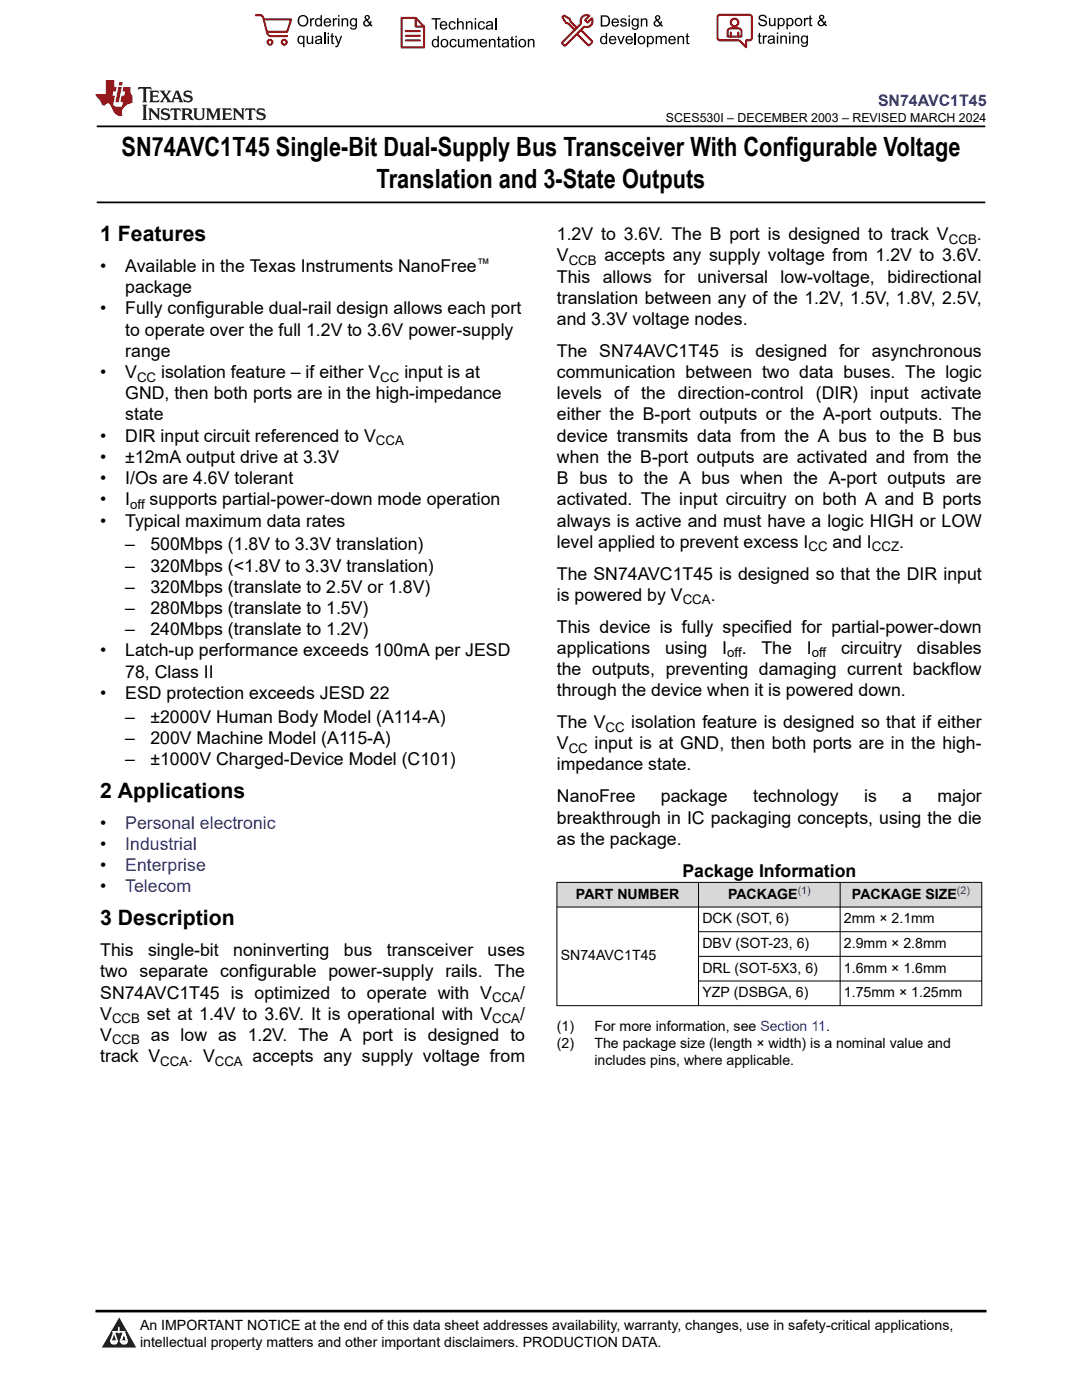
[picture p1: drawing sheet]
<svg xmlns="http://www.w3.org/2000/svg" width="216mm" height="279mm" viewBox="0 0 216 279" stroke-linecap="round" stroke-linejoin="round" font-family="sans-serif">
<defs><g id="words">
<g font-size="5.3">
<text x="24.3" y="31.2">SN74AVC1T45 Single-Bit Dual-Supply Bus Transceiver With Configurable Voltage</text>
<text x="75.2" y="37.5">Translation and 3-State Outputs</text>
</g>
<g font-size="4.2">
<text x="20" y="48.1">1 Features</text>
<text x="20" y="159.3">2 Applications</text>
<text x="20" y="184.7">3 Description</text>
</g>
<g font-size="3.5">
<text x="111.1" y="47.9">1.2V to 3.6V. The B port is designed to track V</text>
<text x="194.9" y="47.9">.</text>
<text x="111.1" y="52.2">V</text>
<text x="120.6" y="52.2">accepts any supply voltage from 1.2V to 3.6V.</text>
<text x="20" y="54.3">•</text>
<text x="25" y="54.3">Available in the Texas Instruments NanoFree</text>
<text x="25" y="58.5">package</text>
<text x="111.1" y="56.4">This</text>
<text x="120.3" y="56.4">allows</text>
<text x="132.6" y="56.4">for universal</text>
<text x="155.8" y="56.4">low-voltage,</text>
<text x="177.1" y="56.4">bidirectional</text>
<text x="20" y="62.8">•</text>
<text x="25" y="62.8">Fully configurable dual-rail design allows each port</text>
<text x="111.1" y="60.6">translation between any of the 1.2V, 1.5V, 1.8V, 2.5V,</text>
<text x="111.1" y="64.9">and 3.3V voltage nodes.</text>
<text x="25" y="67">to operate over the full 1.2V to 3.6V power-supply</text>
<text x="25" y="71.2">range</text>
<text x="111.1" y="71.2">The SN74AVC1T45 is designed for asynchronous</text>
<text x="20" y="75.5">•</text>
<text x="25" y="75.5">V</text>
<text x="32.2" y="75.5">isolation feature – if either V</text>
<text x="80.7" y="75.5">input is at</text>
<text x="111.1" y="75.5">communication between two data buses. The logic</text>
<text x="25" y="79.7">GND, then both ports are in the high-impedance</text>
<text x="25" y="83.9">state</text>
<text x="111.1" y="83.9">either the B-port outputs or the A-port outputs. The</text>
<text x="111.1" y="79.7">levels of the direction-control (DIR) input activate</text>
<text x="20" y="88.2">•</text>
<text x="25" y="88.2">DIR input circuit referenced to V</text>
<text x="111.1" y="88.2">device transmits data from the A bus to the B bus</text>
<text x="20" y="92.4">•</text>
<text x="25" y="92.4">±12mA output drive at 3.3V</text>
<text x="111.1" y="92.4">when the B-port outputs are activated and from the</text>
<text x="20" y="96.6">•</text>
<text x="20" y="100.9">•</text>
<text x="25" y="96.6">I/Os are 4.6V tolerant</text>
<text x="25" y="100.9">I</text>
<text x="29.9" y="100.9">supports partial-power-down mode operation</text>
<text x="111.1" y="96.6">B bus to the A bus when the A-port outputs are</text>
<text x="111.1" y="100.9">activated. The input circuitry on both A and B ports</text>
<text x="20" y="105.1">•</text>
<text x="25" y="105.1">Typical maximum data rates</text>
<text x="111.1" y="105.1">always is active and must have a logic HIGH or LOW</text>
<text x="25" y="109.8">–</text>
<text x="30" y="109.8">500Mbps (1.8V to 3.3V translation)</text>
<text x="111.1" y="109.3">level applied to prevent excess I</text>
<text x="166.1" y="109.3">and I</text>
<text x="179.4" y="109.3">.</text>
<text x="25" y="114.1">–</text>
<text x="25" y="118.3">–</text>
<text x="30" y="114.1">320Mbps (&lt;1.8V to 3.3V translation)</text>
<text x="30" y="118.3">320Mbps (translate to 2.5V or 1.8V)</text>
<text x="111.1" y="115.7">The SN74AVC1T45 is designed so that the DIR input</text>
<text x="111.1" y="119.9">is powered by V</text>
<text x="141.8" y="119.9">.</text>
<text x="25" y="122.5">–</text>
<text x="30" y="122.5">280Mbps (translate to 1.5V)</text>
<text x="20" y="131">•</text>
<text x="25" y="126.8">–</text>
<text x="25" y="131">Latch-up performance exceeds 100mA per JESD</text>
<text x="30" y="126.8">240Mbps (translate to 1.2V)</text>
<text x="111.1" y="126.3">This device is fully specified for partial-power-down</text>
<text x="111.1" y="130.5">applications</text>
<text x="132.7" y="130.5">using</text>
<text x="144.1" y="130.5">I</text>
<text x="148" y="130.5">.</text>
<text x="152" y="130.5">The</text>
<text x="161" y="130.5">I</text>
<text x="167.8" y="130.5">circuitry</text>
<text x="183" y="130.5">disables</text>
<text x="25" y="135.2">78, Class II</text>
<text x="111.1" y="134.7">the outputs, preventing damaging current backflow</text>
<text x="20" y="139.5">•</text>
<text x="25" y="139.5">ESD protection exceeds JESD 22</text>
<text x="111.1" y="139">through the device when it is powered down.</text>
<text x="25" y="144.2">–</text>
<text x="25" y="148.5">–</text>
<text x="30" y="144.2">±2000V Human Body Model (A114-A)</text>
<text x="30" y="148.5">200V Machine Model (A115-A)</text>
<text x="111.1" y="149.5">V</text>
<text x="111.1" y="145.3">The V</text>
<text x="118.6" y="149.5">input is at GND, then both ports are in the high-</text>
<text x="125.9" y="145.3">isolation feature is designed so that if either</text>
<text x="25" y="152.7">–</text>
<text x="30" y="152.7">±1000V Charged-Device Model (C101)</text>
<text x="111.1" y="153.8">impedance state.</text>
<text x="111.1" y="160.1">NanoFree</text>
<text x="131.9" y="160.1">package</text>
<text x="150.3" y="160.1">technology</text>
<text x="172.4" y="160.1">is</text>
<text x="180" y="160.1">a</text>
<text x="187.1" y="160.1">major</text>
<text x="20" y="165.4">•</text>
<text x="111.1" y="164.4">breakthrough in IC packaging concepts, using the die</text>
<text x="20" y="169.6">•</text>
<text x="20" y="173.9">•</text>
<text x="111.1" y="168.6">as the package.</text>
<text x="20" y="178.1">•</text>
<text x="136.2" y="174.9">Package Information</text>
<text x="20" y="190.8">This</text>
<text x="29.5" y="190.8">single-bit</text>
<text x="46.5" y="190.8">noninverting</text>
<text x="68.6" y="190.8">bus</text>
<text x="77.2" y="190.8">transceiver</text>
<text x="97.3" y="190.8">uses</text>
<text x="20" y="195">two separate configurable power-supply rails. The</text>
<text x="20" y="203.5">V</text>
<text x="20" y="199.3">SN74AVC1T45 is optimized to operate with V</text>
<text x="29.3" y="203.5">set at 1.4V to 3.6V. It is operational with V</text>
<text x="103.8" y="199.3">/</text>
<text x="103.8" y="203.5">/</text>
<text x="20" y="207.7">V</text>
<text x="30.1" y="207.7">as low as 1.2V. The A port is designed to</text>
<text x="20" y="212">track V</text>
<text x="37.6" y="212">. V</text>
<text x="50.4" y="212">accepts any supply voltage from</text>
</g>
<g font-size="3.5" fill="#00f">
<text x="25" y="165.4">Personal electronic</text>
<text x="25" y="169.6">Industrial</text>
<text x="25" y="173.9">Enterprise</text>
<text x="25" y="178.1">Telecom</text>
</g>
<text font-size="3.2" fill="#00f" x="175.2" y="21.1">SN74AVC1T45</text>
<g font-size="2.8">
<text x="114.9" y="179.4">PART NUMBER</text>
<text x="145.3" y="179.4">PACKAGE</text>
<text x="170" y="179.4">PACKAGE SIZE</text>
<text x="140.2" y="184.3">DCK (SOT, 6)</text>
<text x="168.4" y="184.3">2mm × 2.1mm</text>
<text x="111.9" y="191.7">SN74AVC1T45</text>
<text x="140.2" y="189.2">DBV (SOT-23, 6)</text>
<text x="168.4" y="189.2">2.9mm × 2.8mm</text>
<text x="140.2" y="194.1">DRL (SOT-5X3, 6)</text>
<text x="168.4" y="194.1">1.6mm × 1.6mm</text>
<text x="140.2" y="199.1">YZP (DSBGA, 6)</text>
<text x="168.4" y="199.1">1.75mm × 1.25mm</text>
<text x="111.1" y="205.9">(1)</text>
<text x="111.1" y="209.2">(2)</text>
<text x="118.6" y="205.9">For more information, see Section 11.</text>
<text x="118.6" y="209.2">The package size (length × width) is a nominal value and</text>
<text x="118.6" y="212.6">includes pins, where applicable.</text>
<text x="27.9" y="265.5">An IMPORTANT NOTICE at the end of this data sheet addresses availability, warranty, changes, use in safety-critical applications,</text>
<text x="27.9" y="268.9">intellectual property matters and other important disclaimers. PRODUCTION DATA.</text>
</g>
<g font-size="2.6">
<text x="95.1" y="53.4">™</text>
<text x="113.5" y="52.9">CCB</text>
<text x="189.3" y="48.6">CCB</text>
<text x="27.4" y="76.2">CC</text>
<text x="75.9" y="76.2">CC</text>
<text x="75" y="88.9">CCA</text>
<text x="26" y="101.6">off</text>
<text x="161.3" y="110">CC</text>
<text x="174" y="110">CCZ</text>
<text x="136.2" y="120.6">CCA</text>
<text x="145.1" y="131.2">off</text>
<text x="162" y="131.2">off</text>
<text x="120.8" y="146">CC</text>
<text x="113.5" y="150.2">CC</text>
<text x="98.2" y="200">CCA</text>
<text x="22.4" y="204.2">CCB</text>
<text x="22.4" y="208.4">CCB</text>
<text x="98.2" y="204.2">CCA</text>
<text x="32" y="212.7">CCA</text>
<text x="42.9" y="212.7">CCA</text>
</g>
<text font-size="2.5" x="132.9" y="24.3">SCES530I – DECEMBER 2003 – REVISED MARCH 2024</text>
<g font-size="2.1" fill="#00f">
<text x="159.2" y="178.4">(1)</text>
<text x="191" y="178.4">(2)</text>
</g>
</g></defs>
<path d="M19.3 25.2h177.3M19.3 40.4h177.3" fill="none" stroke="#000" stroke-width=".35"/>
<g fill="#d8d8d8">
<path d="M111.1 176.1h84.8v4.9h-84.8z" fill-rule="evenodd"/>
<path d="M111.2 176.2h28.1v4.8h-28.1z" fill-rule="evenodd"/>
<path d="M139.4 176.2h28.2v4.8h-28.2z" fill-rule="evenodd"/>
<path d="M167.7 176.2h28.1v4.8h-28.1z" fill-rule="evenodd"/>
</g>
<path d="M111.1 176.1h84.9M111.1 176v24.8M139.4 176v24.8M167.6 176v24.8M195.9 176v24.8M111.1 181h84.9M139.4 185.9h56.6M139.4 190.9h56.6M139.4 195.8h56.6M111.1 200.7h84.9" fill="none" stroke="#000" stroke-width=".2"/>
<path d="M0 0h215.9v23.8h-215.9z" fill-rule="evenodd" fill="#fff"/>
<path d="M27.7 17.4l-.2 .6 .5-.3h.6v.1v2.2l-.2 .4h1l-.2-.4v-2.2v-.1h.5l.5 .3-.1-.6zM29.8 18.1l.2 .4v1.5l-.2 .4h1.9l.1-.6a1.08 1.08 0 0 1-1.3 .2v-.7h.6l.4 .2v-.6l-.4 .2h-.6v-.6l.2-.1a1 1 0 0 1 1 .2l-.1-.5zM31.8 18.1l1 1.1-1 1.2h.9l-.2-.2 .4-.7 .5 .7-.2 .2h1.6l-.2-.2 .1-.4h1l.1 .4-.1 .2h.9l-.2-.3-.8-2h-.5l-1 2.2-.8-1.1 .9-1.1h-.8l.2 .2-.5 .7-.3-.7 .1-.2zM35.2 18.5l.4 1h-.8zM36.8 18.2a.65 .65 0 0 0-.2 .7 .65 .65 0 0 0 .6 .5l.7 .2 .1 .2a.79 .79 0 0 1-.7 .4 .79 .79 0 0 1-.7-.5l.1 .7 .2-.1a.93 .93 0 0 0 1.1 .1 .93 .93 0 0 0 .4-1 1.46 1.46 0 0 0-1.2-.6l-.1-.3a1.09 1.09 0 0 1 1.2 .2l-.2-.6-.1 .1-.6-.2zM28.4 20.9l.2 .4v2.3l-.2 .3h1l-.2-.3v-2.3l.2-.4zM29.6 21.6l.2 .4v1.6l-.2 .3h.8l-.3-.3v-1.4l1.7 1.8v-2l.2-.4h-.8l.2 .2 .1 1.1-1.2-1.3zM32.3 21.8a.65 .65 0 0 0-.2 .7 .65 .65 0 0 0 .7 .4l.6 .2 .1 .2a.79 .79 0 0 1-.7 .4 .79 .79 0 0 1-.7-.5l.1 .7 .2-.1a.93 .93 0 0 0 1.1 .1 .93 .93 0 0 0 .4-.9 1.46 1.46 0 0 0-1.2-.6l-.1-.4a1.09 1.09 0 0 1 1.2 .2l-.2-.6-.1 .1-.6-.1zM34.1 21.6l-.1 .7a.63 .63 0 0 1 .7-.4l.1 1.7-.3 .3h1l-.2-.3v-1.7a.66 .66 0 0 1 .8 .4l-.1-.7zM36.2 21.6l.2 .4v1.6l-.2 .3h.9l-.2-.2v-.7h.5l.1 .2a.79 .79 0 0 0 1.2 .6l-1-.9a.61 .61 0 0 0 .6-.6 .61 .61 0 0 0-.5-.6zM36.9 21.9h.2a.47 .47 0 0 1 .5 .1 .47 .47 0 0 1 .1 .5l-.2 .2h-.6zM38.5 21.6l.2 .2a2.27 2.27 0 0 0 .4 2 1.04 1.04 0 0 0 1.7-.7v-1.3l.2-.2h-.8l.2 .4v1.1a.6 .6 0 0 1-.6 .6 .6 .6 0 0 1-.6-.6v-1.1l.3-.4zM41.1 21.6l.2 .4v1.6l-.2 .3h.7l-.2-.3v-1.5l.9 1.9 .8-1.9v1.5l-.2 .3h1l-.3-.3v-1.6l.3-.4h-.8l-.7 1.5-.7-1.5zM44.3 21.6l.2 .4v1.6l-.2 .3h1.9l.1-.5a1.09 1.09 0 0 1-1.3 .1v-.6h.6l.4 .1v-.6l-.4 .2h-.6v-.6l.2-.1a1.01 1.01 0 0 1 1 .3l-.1-.6zM46.4 21.6l.3 .4v1.6l-.3 .3h.8l-.2-.3v-1.4l1.6 1.8v-2l.2-.4h-.7l.2 .2v1.1l-1.2-1.3zM49 21.6l-.1 .7a.63 .63 0 0 1 .8-.4v1.7l-.3 .3h1l-.2-.3v-1.7a.66 .66 0 0 1 .8 .4l-.1-.7zM51.4 21.8a.65 .65 0 0 0-.2 .7 .65 .65 0 0 0 .6 .4l.6 .2 .2 .2a.79 .79 0 0 1-.8 .4 .79 .79 0 0 1-.6-.5l.1 .7 .2-.1a.93 .93 0 0 0 1 .1 .93 .93 0 0 0 .5-.9 1.46 1.46 0 0 0-1.3-.6l-.1-.4a1.09 1.09 0 0 1 1.3 .2l-.2-.6-.2 .1-.5-.1z" fill="#231f20"/>
<path d="M21.1 16v2.8h-2.1l.1 .3 .9 1a.95 .95 0 0 0 .9 .9 .59 .59 0 0 1 .6-.4 .59 .59 0 0 1 .5 .4l.4 .8a1.59 1.59 0 0 0 2.1 1.3 1.61 1.61 0 0 1 1-2.2l1-.4-.1-1.5a1.59 1.59 0 0 1-.4-1.6h-1.4l-.2 .9h.5l-.1 .8h-.5l-.2 1v.2l.4 .1-.2 .9h-.6a.73 .73 0 0 1-1.1-.7l.3-1.5h-.5l.2-.8h.5l.2-.9h-.5v-1.4zM23.6 17.4l-.6 3h.7l.6-3zM23.8 16.4l-.1 .7h.7l.1-.7z" fill="#ed1c24"/>
<g fill="#000">
<path d="M59.4 4.2a1.12 1.12 0 0 1 2.2 0 1.12 1.12 0 0 1-2.2 0zM59.9 3.5a.89 .89 0 0 0-.1 1.1 .89 .89 0 0 0 1.1 .4 .88 .88 0 0 0 .3-1.3 .88 .88 0 0 0-1.3-.2z" fill-rule="evenodd"/>
<path d="M59.5 7.3l.5-.2 .5 .3v-.3h.3v2.3h-.3v-.8a.74 .74 0 0 1-1 0 .74 .74 0 0 1-.1-1zM59.8 7.5a.57 .57 0 0 0-.2 .7 .57 .57 0 0 0 .8 .2 .57 .57 0 0 0 .1-.7 .57 .57 0 0 0-.7-.2z" fill-rule="evenodd"/>
<path d="M61.9 3.6h.2v.3l.2-.2 .3-.1 .2 .1-.1 .3a.36 .36 0 0 0-.5 0 .36 .36 0 0 0 0 .4v.9h-.3z" fill-rule="evenodd"/>
<path d="M61.2 7.1h.3v.9a.41 .41 0 0 0 .4 .6 .41 .41 0 0 0 .3-.6v-.9h.3v1.7h-.2v-.3a.58 .58 0 0 1-.7 .3 .58 .58 0 0 1-.4-.6z" fill-rule="evenodd"/>
<path d="M63 3.8l.5-.2 .5 .2v-.8h.2v2.3h-.2v-.2a.75 .75 0 0 1-1-.1 .75 .75 0 0 1-.1-1zM63.2 4a.57 .57 0 0 0-.1 .7 .57 .57 0 0 0 .8 .2 .57 .57 0 0 0 .1-.7 .57 .57 0 0 0-.8-.2z" fill-rule="evenodd"/>
<path d="M63 7.3a.74 .74 0 0 1 1-.1 .74 .74 0 0 1 .3 .9v.7h-.3v-.2a.57 .57 0 0 1-.8 .2 .57 .57 0 0 1-.2-.8l1-.3a.41 .41 0 0 0-.4-.4 .41 .41 0 0 0-.4 .4l-.3-.1zM63.2 8.2a.35 .35 0 0 0 .2 .5 .35 .35 0 0 0 .5-.3l.1-.4z" fill-rule="evenodd"/>
<path d="M65.4 6.5h.3v.3h-.3zM65.4 7.1h.3v1.7h-.3z" fill-rule="evenodd"/>
<path d="M64.8 3.8a.76 .76 0 0 1 .9-.1 .76 .76 0 0 1 .4 .8h-1.2a.47 .47 0 0 0 .3 .6 .47 .47 0 0 0 .6-.4l.3 .1a.82 .82 0 0 1-1.3 .3 .82 .82 0 0 1 0-1.3zM65 4l-.1 .3h.9l-.3-.4z" fill-rule="evenodd"/>
<path d="M66.4 3.6h.3v.3l.1-.2 .4-.1 .1 .1-.1 .3a.36 .36 0 0 0-.4 0 .36 .36 0 0 0-.1 .4v.9h-.3z" fill-rule="evenodd"/>
<path d="M66.1 6.7l.3-.1v.5h.3v.3h-.3v.9l.1 .2h.2v.3a.41 .41 0 0 1-.4-.1 .41 .41 0 0 1-.2-.4v-.9h-.2v-.3h.2z" fill-rule="evenodd"/>
<path d="M66.8 7.1h.3l.4 1.4 .5-1.4h.3l-.6 1.7a.57 .57 0 0 1-.8 .6v-.3a.37 .37 0 0 0 .5-.3z" fill-rule="evenodd"/>
<path d="M67.5 3h.2v.3h-.2zM67.5 3.6h.2v1.7h-.2z" fill-rule="evenodd"/>
<path d="M68.2 3.6h.2v.3a.58 .58 0 0 1 .7-.3 .58 .58 0 0 1 .4 .7v1h-.3v-1a.4 .4 0 0 0-.4-.5 .4 .4 0 0 0-.4 .6v.9h-.2z" fill-rule="evenodd"/>
<path d="M70 3.8l.5-.2 .5 .2v-.2h.2v1.5a.71 .71 0 0 1-.5 .8 .71 .71 0 0 1-.8-.5h.2a.46 .46 0 0 0 .6 .3 .46 .46 0 0 0 .3-.6 .78 .78 0 0 1-1.1-.2 .78 .78 0 0 1 .1-1.1zM70.2 4a.53 .53 0 0 0-.1 .8 .53 .53 0 0 0 .8 0 .54 .54 0 0 0 0-.7 .54 .54 0 0 0-.7-.1z" fill-rule="evenodd"/>
<path d="M72.9 3.1a.53 .53 0 0 1 .8 .1 .53 .53 0 0 1-.3 .8l.4 .5 .1-.3 .3 .1-.2 .5 .3 .3-.2 .2-.3-.3a.71 .71 0 0 1-1.2 .1 .71 .71 0 0 1 .4-1.1l-.3-.5zM73 3.5a.3 .3 0 0 0 .6 0 .3 .3 0 0 0-.6 0zM72.9 4.3a.45 .45 0 0 0 0 .7 .45 .45 0 0 0 .7-.2l-.5-.6z" fill-rule="evenodd"/>
<path d="M86.1 3.6h1.8v.3h-.7v2h-.3v-2h-.8z" fill-rule="evenodd"/>
<path d="M86.3 8l.5-.2 .5 .2v-.8h.3v2.2h-.3v-.2a.76 .76 0 0 1-1 0 .76 .76 0 0 1-.1-1zM86.6 8.1a.58 .58 0 0 0-.2 .8 .58 .58 0 0 0 .8 .2 .58 .58 0 0 0 .1-.8 .58 .58 0 0 0-.7-.2z" fill-rule="evenodd"/>
<path d="M88.2 7.9a.81 .81 0 0 1 1.1 .2 .81 .81 0 0 1-.2 1.1 .81 .81 0 0 1-1.1-.1l-.1-.8zM88.3 8.1a.57 .57 0 0 0 0 .9 .57 .57 0 0 0 .8 0 .57 .57 0 0 0 0-.8 .57 .57 0 0 0-.8-.1z" fill-rule="evenodd"/>
<path d="M88 4.4a.77 .77 0 0 1 .9-.1 .77 .77 0 0 1 .4 .8h-1.3a.48 .48 0 0 0 .4 .6 .48 .48 0 0 0 .6-.3h.3a.83 .83 0 0 1-1.3 .4 .83 .83 0 0 1 0-1.4zM88.2 4.6l-.2 .3h1l-.3-.4z" fill-rule="evenodd"/>
<path d="M89.7 4.4a.7 .7 0 0 1 1.2 .3l-.2 .1a.45 .45 0 0 0-.6-.3 .45 .45 0 0 0-.3 .6 .45 .45 0 0 0 .3 .6 .45 .45 0 0 0 .6-.4h.3a.76 .76 0 0 1-1.1 .6 .76 .76 0 0 1-.3-1.1z" fill-rule="evenodd"/>
<path d="M89.9 8a.7 .7 0 0 1 1.2 .3h-.3a.45 .45 0 0 0-.5-.3 .45 .45 0 0 0-.3 .6 .45 .45 0 0 0 .3 .6 .45 .45 0 0 0 .6-.4l.2 .1a.76 .76 0 0 1-1 .5 .76 .76 0 0 1-.4-1.1z" fill-rule="evenodd"/>
<path d="M91.2 3.6h.3v.8a.59 .59 0 0 1 .7-.2 .59 .59 0 0 1 .3 .7v1h-.2v-1a.4 .4 0 0 0-.5-.4 .4 .4 0 0 0-.3 .5v.9h-.3z" fill-rule="evenodd"/>
<path d="M91.4 7.8h.2v.9a.41 .41 0 0 0 .5 .5 .41 .41 0 0 0 .3-.5v-.9h.3v1.6h-.3v-.2a.58 .58 0 0 1-.7 .3 .58 .58 0 0 1-.3-.7z" fill-rule="evenodd"/>
<path d="M93 4.2h.2v.3a.59 .59 0 0 1 .7-.3 .59 .59 0 0 1 .4 .7v1h-.3v-1a.41 .41 0 0 0-.4-.5 .41 .41 0 0 0-.4 .6v.9h-.2z" fill-rule="evenodd"/>
<path d="M93.1 7.8h.3v.2a.56 .56 0 0 1 1 0 .54 .54 0 0 1 .6-.2 .54 .54 0 0 1 .4 .5v1.1h-.3v-1a.34 .34 0 0 0-.3-.4 .34 .34 0 0 0-.4 .3v1.1h-.3v-1a.38 .38 0 0 0-.5-.4 .38 .38 0 0 0-.2 .6v.8h-.3z" fill-rule="evenodd"/>
<path d="M94.7 3.6h.3v.3h-.3zM94.7 4.2h.3v1.7h-.3z" fill-rule="evenodd"/>
<path d="M95.5 4.4a.7 .7 0 0 1 1.3 .3l-.3 .1a.45 .45 0 0 0-.6-.3 .45 .45 0 0 0-.3 .6 .45 .45 0 0 0 .3 .6 .45 .45 0 0 0 .6-.4h.3a.76 .76 0 0 1-1.1 .6 .76 .76 0 0 1-.3-1.1z" fill-rule="evenodd"/>
<path d="M95.9 8a.77 .77 0 0 1 .9-.2 .77 .77 0 0 1 .4 .9h-1.2a.48 .48 0 0 0 .3 .5 .48 .48 0 0 0 .6-.3h.3a.83 .83 0 0 1-1.3 .4 .83 .83 0 0 1 0-1.3zM96.1 8.1l-.1 .4h.9l-.2-.5z" fill-rule="evenodd"/>
<path d="M97.5 7.8h.3v.2a.59 .59 0 0 1 .7-.2 .59 .59 0 0 1 .4 .6v1h-.3v-1a.41 .41 0 0 0-.5-.4 .41 .41 0 0 0-.3 .5v.9h-.3z" fill-rule="evenodd"/>
<path d="M97.1 4.4a.74 .74 0 0 1 1-.1 .74 .74 0 0 1 .3 .9v.7h-.3v-.2a.59 .59 0 0 1-.8 .2 .59 .59 0 0 1-.3-.8l1.1-.3a.42 .42 0 0 0-.4-.4 .42 .42 0 0 0-.5 .4l-.2-.1zM97.3 5.3a.36 .36 0 0 0 .2 .5 .36 .36 0 0 0 .5-.2l.1-.5z" fill-rule="evenodd"/>
<path d="M99.4 7.4l.2-.2v.6h.3v.2h-.3v1l.1 .2h.2l.1 .2a.41 .41 0 0 1-.5 0 .41 .41 0 0 1-.1-.4v-1h-.2v-.2h.2z" fill-rule="evenodd"/>
<path d="M100.3 8a.74 .74 0 0 1 .9-.2 .74 .74 0 0 1 .3 .9l.1 .7h-.3v-.2a.59 .59 0 0 1-.8 .3 .59 .59 0 0 1-.3-.8l1-.3a.42 .42 0 0 0-.3-.4 .42 .42 0 0 0-.5 .3h-.3zM100.5 8.8a.36 .36 0 0 0 .1 .5 .36 .36 0 0 0 .5-.2l.2-.5z" fill-rule="evenodd"/>
<path d="M102 7.4l.3-.2v.6h.3v.2h-.3v1l.1 .2h.2v.2a.41 .41 0 0 1-.5 0 .41 .41 0 0 1-.1-.4v-1h-.2v-.2h.2z" fill-rule="evenodd"/>
<path d="M102.8 7.2h.3v.3h-.3zM102.8 7.8h.3v1.6h-.3z" fill-rule="evenodd"/>
<path d="M103.7 7.9a.81 .81 0 0 1 1.1 .2 .81 .81 0 0 1-.1 1.1 .81 .81 0 0 1-1.2-.1v-.8zM103.9 8.1a.57 .57 0 0 0-.1 .9 .57 .57 0 0 0 .8 0 .57 .57 0 0 0 0-.8 .57 .57 0 0 0-.7-.1z" fill-rule="evenodd"/>
<path d="M105.3 7.8h.3v.2a.59 .59 0 0 1 .7-.2 .59 .59 0 0 1 .4 .6v1h-.3v-1a.41 .41 0 0 0-.5-.4 .41 .41 0 0 0-.3 .5v.9h-.3z" fill-rule="evenodd"/>
<path d="M119.9 3.1h.7a1.12 1.12 0 0 1 1.1 1.1 1.12 1.12 0 0 1-1 1.1h-.8zM120.2 3.3v1.7h.4a.86 .86 0 0 0 .8-.8 .86 .86 0 0 0-.8-.9z" fill-rule="evenodd"/>
<path d="M119.9 7.4l.5-.3 .5 .3v-.8h.2v2.2h-.2v-.2a.75 .75 0 0 1-1 0 .75 .75 0 0 1-.1-1zM120.1 7.5a.57 .57 0 0 0-.1 .8 .57 .57 0 0 0 .8 .2 .57 .57 0 0 0 .1-.8 .57 .57 0 0 0-.8-.2z" fill-rule="evenodd"/>
<path d="M121.7 7.4a.76 .76 0 0 1 .9-.2 .76 .76 0 0 1 .4 .9h-1.2a.47 .47 0 0 0 .3 .5 .47 .47 0 0 0 .6-.3h.3a.82 .82 0 0 1-1.3 .4 .82 .82 0 0 1 0-1.3zM121.9 7.5l-.1 .3h.9l-.3-.4z" fill-rule="evenodd"/>
<path d="M122.2 3.9a.76 .76 0 0 1 .9-.2 .76 .76 0 0 1 .4 .9h-1.2a.47 .47 0 0 0 .4 .5 .47 .47 0 0 0 .5-.3h.3a.82 .82 0 0 1-1.3 .4 .82 .82 0 0 1 0-1.3zM122.5 4l-.2 .3h.9l-.2-.4z" fill-rule="evenodd"/>
<path d="M123.9 3.8a.71 .71 0 0 1 1.1 .3h-.2a.32 .32 0 0 0-.4-.3 .32 .32 0 0 0-.3 .4h.1a.75 .75 0 0 1 .9 .8 .72 .72 0 0 1-.7 .3 .72 .72 0 0 1-.7-.5h.3a.36 .36 0 0 0 .4 .4 .36 .36 0 0 0 .3-.5 .8 .8 0 0 1-.9-.7z" fill-rule="evenodd"/>
<path d="M123.2 7.2h.3l.4 1.3 .5-1.3h.3l-.7 1.6h-.2z" fill-rule="evenodd"/>
<path d="M125.4 3.1h.3v.3h-.3zM125.4 3.7h.3v1.6h-.3z" fill-rule="evenodd"/>
<path d="M125 7.4a.76 .76 0 0 1 .9-.2 .76 .76 0 0 1 .4 .9h-1.2a.47 .47 0 0 0 .3 .5 .47 .47 0 0 0 .6-.3h.3a.82 .82 0 0 1-1.3 .4 .82 .82 0 0 1 0-1.3zM125.2 7.5l-.1 .3h.9l-.2-.4z" fill-rule="evenodd"/>
<path d="M126.2 3.9l.5-.3 .5 .3v-.2h.2v1.4a.71 .71 0 0 1-.5 .8 .71 .71 0 0 1-.8-.5l.2 .1a.46 .46 0 0 0 .6 .2 .46 .46 0 0 0 .3-.6 .78 .78 0 0 1-1.1-.1 .78 .78 0 0 1 .1-1.1zM126.4 4a.53 .53 0 0 0-.1 .8 .53 .53 0 0 0 .8 0 .54 .54 0 0 0 0-.7 .54 .54 0 0 0-.7-.1z" fill-rule="evenodd"/>
<path d="M127.5 7.3a.8 .8 0 0 1 1.1 .2 .8 .8 0 0 1-.1 1.1 .8 .8 0 0 1-1.2-.1v-.8zM127.7 7.5a.56 .56 0 0 0-.1 .9 .56 .56 0 0 0 .8-.1 .56 .56 0 0 0 0-.7 .56 .56 0 0 0-.7-.1z" fill-rule="evenodd"/>
<path d="M127.9 3.7h.2v.2a.58 .58 0 0 1 .7-.2 .58 .58 0 0 1 .4 .6v1h-.3v-1a.4 .4 0 0 0-.4-.4 .4 .4 0 0 0-.4 .5v.9h-.2z" fill-rule="evenodd"/>
<path d="M129.1 7.2h.2v.2a.72 .72 0 0 1 1-.1 .72 .72 0 0 1 .2 1 .64 .64 0 0 1-.5 .5 .64 .64 0 0 1-.6-.2v.8h-.3zM129.5 7.5a.56 .56 0 0 0-.2 .8 .56 .56 0 0 0 .8 .2 .56 .56 0 0 0 .1-.8 .56 .56 0 0 0-.7-.2z" fill-rule="evenodd"/>
<path d="M130.8 7.2h.3v.2a.55 .55 0 0 1 .9 0 .53 .53 0 0 1 .6-.3 .53 .53 0 0 1 .4 .6v1.1h-.2v-1a.34 .34 0 0 0-.3-.4 .34 .34 0 0 0-.4 .3v1.1h-.3v-1a.37 .37 0 0 0-.5-.4 .37 .37 0 0 0-.2 .6v.8h-.3z" fill-rule="evenodd"/>
<path d="M130.8 3.2a.53 .53 0 0 1 .9 .1 .53 .53 0 0 1-.4 .8l.4 .5 .2-.4 .2 .1-.2 .5 .4 .3-.2 .3-.3-.4a.71 .71 0 0 1-1.2 .1 .71 .71 0 0 1 .3-1.1l-.2-.5zM130.9 3.6a.3 .3 0 0 0 .6 0 .3 .3 0 0 0-.6 0zM130.9 4.3a.45 .45 0 0 0 0 .7 .45 .45 0 0 0 .7-.2l-.5-.6z" fill-rule="evenodd"/>
<path d="M133.6 7.4a.76 .76 0 0 1 .9-.2 .76 .76 0 0 1 .3 .9h-1.2a.47 .47 0 0 0 .4 .5 .47 .47 0 0 0 .6-.3h.2a.82 .82 0 0 1-1.2 .4 .82 .82 0 0 1 0-1.3zM133.8 7.5l-.2 .3h1l-.3-.4z" fill-rule="evenodd"/>
<path d="M135.2 7.2h.2v.2a.58 .58 0 0 1 .7-.2 .58 .58 0 0 1 .4 .6v1h-.3v-1a.4 .4 0 0 0-.4-.4 .4 .4 0 0 0-.3 .5v.9h-.3z" fill-rule="evenodd"/>
<path d="M137 6.8l.3-.2v.6h.2v.2h-.2v1v.2h.2l.1 .2a.41 .41 0 0 1-.5 0 .41 .41 0 0 1-.1-.5v-.9h-.2v-.2h.2z" fill-rule="evenodd"/>
<path d="M151.6 3.1a.88 .88 0 0 1 1.4 .5h-.3a.49 .49 0 0 0-.5-.5 .49 .49 0 0 0-.5 .6l.1 .1a1.06 1.06 0 0 1 1.2 1 .95 .95 0 0 1-.9 .4 .95 .95 0 0 1-.8-.7h.3a.58 .58 0 0 0 .6 .5 .58 .58 0 0 0 .5-.6l-.2-.1a.95 .95 0 0 1-1.1-.9z" fill-rule="evenodd"/>
<path d="M151.4 6.7l.3-.2v.6h.2v.2h-.2v1v.2h.2l.1 .2a.41 .41 0 0 1-.5 0 .41 .41 0 0 1-.1-.5v-.9h-.2v-.2h.2z" fill-rule="evenodd"/>
<path d="M152.2 7.1h.3v.2l.1-.2h.4h.1l-.1 .3a.36 .36 0 0 0-.4 0 .36 .36 0 0 0-.1 .5v.8h-.3z" fill-rule="evenodd"/>
<path d="M153.3 7.3a.74 .74 0 0 1 1-.2 .74 .74 0 0 1 .3 .9l.1 .7h-.3l-.1-.2a.57 .57 0 0 1-.8 .3 .57 .57 0 0 1-.1-.9l.9-.2a.41 .41 0 0 0-.4-.4 .41 .41 0 0 0-.4 .3h-.3zM153.5 8.1a.35 .35 0 0 0 .2 .5 .35 .35 0 0 0 .5-.2l.1-.5z" fill-rule="evenodd"/>
<path d="M153.4 3.6h.3v.9a.41 .41 0 0 0 .4 .5 .41 .41 0 0 0 .4-.5v-.9h.2v1.6h-.2v-.2a.58 .58 0 0 1-.7 .2 .58 .58 0 0 1-.4-.6z" fill-rule="evenodd"/>
<path d="M155 6.5h.3v.3h-.3zM155 7.1h.3v1.6h-.3z" fill-rule="evenodd"/>
<path d="M155.2 3.6h.2v.2a.72 .72 0 0 1 1-.1 .72 .72 0 0 1 .2 1 .64 .64 0 0 1-.5 .5 .64 .64 0 0 1-.6-.2v.8h-.3zM155.6 3.9a.56 .56 0 0 0-.2 .8 .56 .56 0 0 0 .8 .2 .56 .56 0 0 0 .1-.8 .56 .56 0 0 0-.7-.2z" fill-rule="evenodd"/>
<path d="M155.7 7.1h.3v.2a.58 .58 0 0 1 .7-.2 .58 .58 0 0 1 .3 .6v1h-.3v-1a.4 .4 0 0 0-.4-.4 .4 .4 0 0 0-.3 .5v.9h-.3z" fill-rule="evenodd"/>
<path d="M156.9 3.6h.3v.2a.72 .72 0 0 1 .9-.1 .72 .72 0 0 1 .2 1 .64 .64 0 0 1-.4 .5 .64 .64 0 0 1-.7-.2v.8h-.3zM157.3 3.9a.56 .56 0 0 0-.1 .8 .56 .56 0 0 0 .7 .2 .56 .56 0 0 0 .2-.8 .56 .56 0 0 0-.8-.2z" fill-rule="evenodd"/>
<path d="M157.4 6.5h.3v.3h-.3zM157.4 7.1h.3v1.6h-.3z" fill-rule="evenodd"/>
<path d="M158.1 7.1h.3v.2a.58 .58 0 0 1 .7-.2 .58 .58 0 0 1 .4 .6v1h-.3v-1a.4 .4 0 0 0-.5-.4 .4 .4 0 0 0-.3 .5v.9h-.3z" fill-rule="evenodd"/>
<path d="M158.8 3.7a.8 .8 0 0 1 1.1 .2 .8 .8 0 0 1-.1 1.1 .8 .8 0 0 1-1.1-.1l-.1-.8zM159 3.9a.56 .56 0 0 0-.1 .9 .56 .56 0 0 0 .9 0 .56 .56 0 0 0-.1-.8 .56 .56 0 0 0-.7-.1z" fill-rule="evenodd"/>
<path d="M160 7.3l.5-.2 .5 .2v-.2h.2v1.4a.71 .71 0 0 1-.5 .9 .71 .71 0 0 1-.9-.5h.3a.46 .46 0 0 0 .6 .2 .46 .46 0 0 0 .2-.6 .78 .78 0 0 1-1-.1 .78 .78 0 0 1 .1-1.1zM160.2 7.4a.53 .53 0 0 0-.1 .8 .53 .53 0 0 0 .8 0 .54 .54 0 0 0 0-.7 .54 .54 0 0 0-.7-.1z" fill-rule="evenodd"/>
<path d="M160.4 3.6h.3v.2l.1-.2h.4h.1l-.1 .3a.36 .36 0 0 0-.4 0 .36 .36 0 0 0-.1 .5v.8h-.3z" fill-rule="evenodd"/>
<path d="M161.5 3.2l.3-.2v.6h.3v.2h-.3v1v.2h.3v.2a.41 .41 0 0 1-.5 0 .41 .41 0 0 1-.1-.5v-.9h-.2v-.2h.2z" fill-rule="evenodd"/>
<path d="M163.6 3.1a.53 .53 0 0 1 .8 .1 .53 .53 0 0 1-.3 .8l.4 .5 .1-.3h.3l-.2 .5 .3 .3-.2 .3-.3-.3a.71 .71 0 0 1-1.2 .1 .71 .71 0 0 1 .4-1.2l-.3-.5zM163.7 3.5a.3 .3 0 0 0 .5 0 .3 .3 0 0 0-.5 0zM163.6 4.2a.45 .45 0 0 0 0 .8 .45 .45 0 0 0 .7-.3l-.5-.6z" fill-rule="evenodd"/>
</g>
<path d="M64.8 6.5v2.3M98.9 3.6v2.3M126.8 6.6v2.2" fill="none" stroke="#000" stroke-width=".28"/>
<g fill="none" stroke="#de0000" stroke-width=".42">
<path d="M51.1 3l1 .1a1.4 1.4 0 0 1 .6 1.2l.7 2.5a.95 .95 0 0 0 1.1 .4h2.8M52.7 3.9h5.4l-.8 2.4h-4M80.1 3.6h2.8v1.7h1.7v4.2h-4.5zM81 7.1h2.8M81 6.2h2.8M81 8.1h2.8M82.9 3.6l1.7 1.7M115.1 5.5l-1.3-1.2-.1-.5-1.2-.7-.3 .3 .7 1.1 .5 .2 1.3 1.3M115.9 6l2.2 2.2v.3l-.5 .5h-.3l-2.2-2.2zM115.9 6l.7-.7a1.19 1.19 0 0 0 1.3-.3 1.19 1.19 0 0 0 .2-1.4l-.9 .9-.4-.5 .8-.8a1.19 1.19 0 0 0-1.4 .1 1.19 1.19 0 0 0-.2 1.4l-3.8 3.7v.3l.3 .3h.3l2.3-2.2M143.2 3.2l.4-.2h6l.4 .2v4.4l-.2 .4-.9 .1v1.3l-1.4-1.3h-3.9l-.4-.3zM145.4 5.8l.4-.1h1.6a.61 .61 0 0 1 .6 .6v1h-2.8v-1z"/>
<path d="M145.8 6.5v.8M147.3 6.5v.8"/>
<circle cx="53.9" cy="8.4" r=".49"/>
<circle cx="56.7" cy="8.4" r=".49"/>
<circle cx="146.6" cy="4.5" r=".75"/>
</g>
<path d="M0 261.4h215.9v18h-215.9z" fill-rule="evenodd" fill="#fff"/>
<path d="M23.8 262.9l3.4 6h-6.9z" fill="#231f20"/>
<path d="M22.1 267.7h1.3l-.4 .5h-.3a.55 .55 0 0 1-.6-.5z" fill-rule="evenodd" fill="#fff"/>
<path d="M22.1 267.7h1.3l-.4 .5h-.3a.55 .55 0 0 1-.6-.5z" fill="none" stroke="#231f20" stroke-width=".34"/>
<path d="M22.1 267.7h1.3l-.4 .5h-.5zM22.6 265.8h.1M22.6 265.8h2.3zM23.7 265.9h.1M23.7 264.9v1zM24 267.7h.1" fill="none" stroke="#fff" stroke-width=".34"/>
<path d="M24.7 265.8l-.7 1.9z" fill="#fff"/>
<path d="M24.7 265.8l-.7 1.9z" fill="none" stroke="#fff" stroke-width=".34"/>
<path d="M24.7 265.8l.7 1.9z" fill="#fff"/>
<path d="M22.8 265.8l-.7 1.9zM22.8 265.8l.6 1.9zM24.7 265.8l.7 1.9zM25.3 267.7h.1" fill="none" stroke="#fff" stroke-width=".34"/>
<path d="M24.1 267.7h1.3a.65 .65 0 0 1-.6 .5 .65 .65 0 0 1-.7-.5z" fill-rule="evenodd" fill="#fff"/>
<path d="M24.1 267.7h1.3a.65 .65 0 0 1-.6 .5 .65 .65 0 0 1-.7-.5z" fill="none" stroke="#231f20" stroke-width=".34"/>
<path d="M24 267.7h.1M24.1 267.7h1.3l-.4 .5h-.5z" fill="none" stroke="#fff" stroke-width=".34"/>
<path d="M19 261.7h177.8" fill="none" stroke="#000" stroke-width=".53"/>
<use href="#words"/>
</svg>
